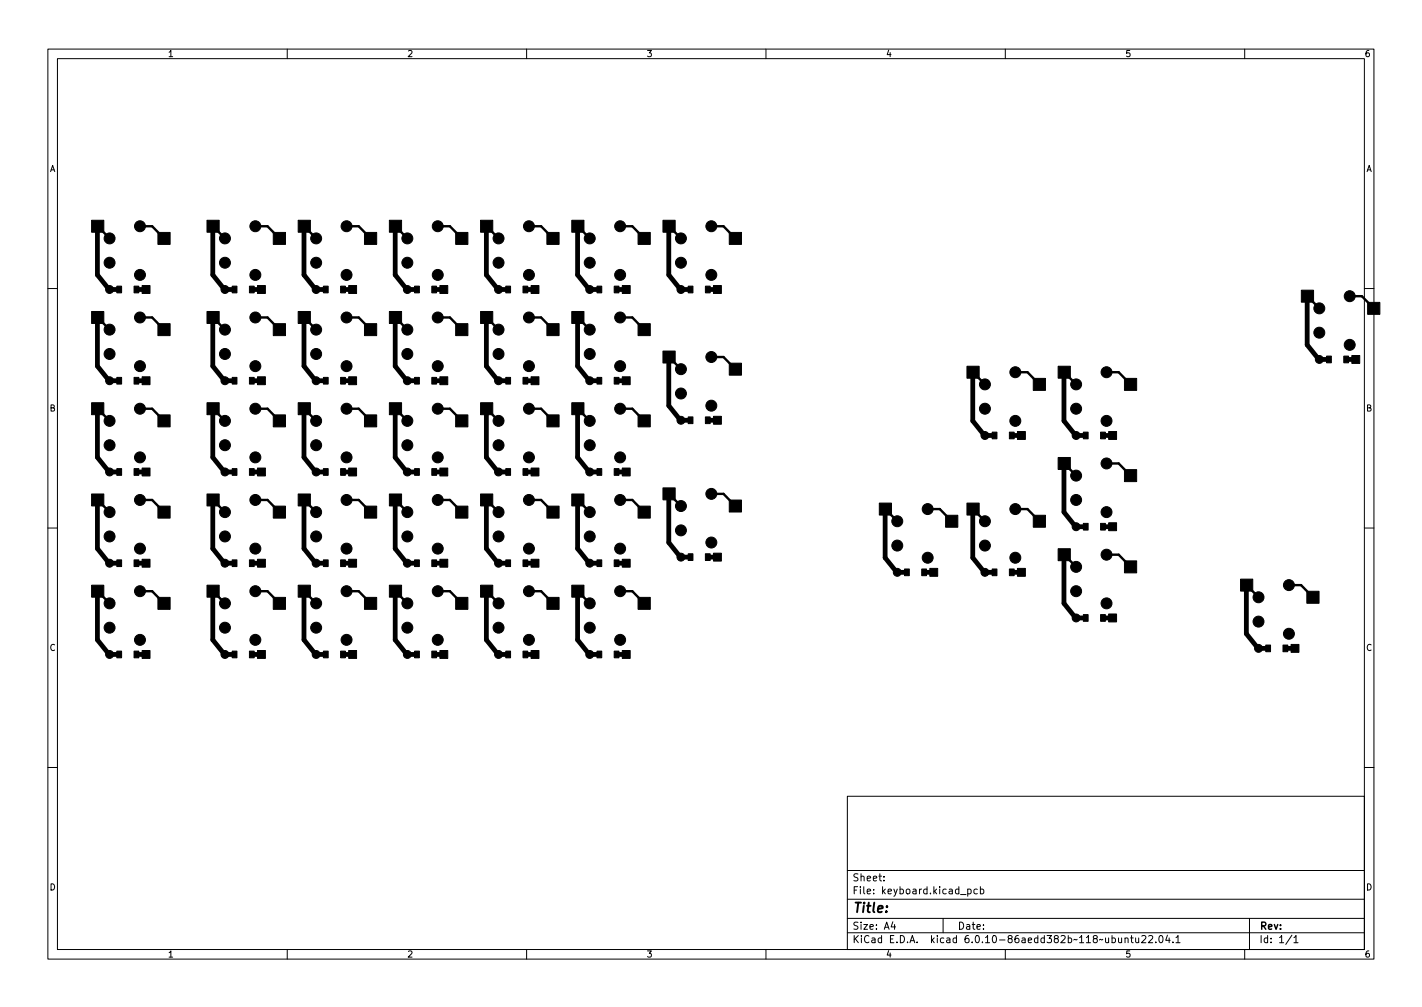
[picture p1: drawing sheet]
<svg xmlns="http://www.w3.org/2000/svg" width="297mm" height="210mm" viewBox="0 0 297 210" stroke-linecap="round" stroke-linejoin="round" font-family="sans-serif">
<defs><g id="words">
<text font-size="2.8" x="178" y="190.6">Title:</text>
<g font-size="2.1">
<text x="178" y="184">Sheet:</text>
<text x="178" y="186.7">File: keyboard.kicad_pcb</text>
<text x="178" y="196.9">KiCad E.D.A. kicad 6.0.10-86aedd382b~118~ubuntu22.04.1</text>
<text x="178" y="194.1">Size: A4</text>
<text x="200" y="194.1">Date:</text>
<text x="263" y="194.1">Rev:</text>
<text x="263" y="196.9">Id: 1/1</text>
</g>
<g font-size="1.8">
<text x="35" y="11.9">1</text>
<text x="85" y="11.9">2</text>
<text x="135" y="11.9">3</text>
<text x="185" y="11.9">4</text>
<text x="235" y="11.9">5</text>
<text x="285" y="11.9">6</text>
<text x="10.3" y="35.9">A</text>
<text x="285.3" y="35.9">A</text>
<text x="10.3" y="85.9">B</text>
<text x="285.3" y="85.9">B</text>
<text x="10.3" y="135.9">C</text>
<text x="285.3" y="135.9">C</text>
<text x="10.3" y="185.9">D</text>
<text x="285.3" y="185.9">D</text>
<text x="35" y="199.9">1</text>
<text x="85" y="199.9">2</text>
<text x="135" y="199.9">3</text>
<text x="185" y="199.9">4</text>
<text x="235" y="199.9">5</text>
<text x="285" y="199.9">6</text>
</g>
</g></defs>
<g fill="none" stroke="#000" stroke-width=".21">
<path d="M10 10.2h277v190.1h-277zM12 12.2h273v186.1h-273zM60 10.2v2M110 10.2v2M160 10.2v2M210 10.2v2M260 10.2v2M10 60.2h2M285 60.2h2M10 110.2h2M285 110.2h2M10 160.2h2"/>
<path d="M177 166.3h108v32h-108zM285 160.2h2M60 198.3v2M110 198.3v2M160 198.3v2M177 194.8h108M177 191.8h108M177 187.8h108M177 181.8h108M184.6 183.8v.1M184.6 183v.1M186.5 192.5l-.4 1h1"/>
<path d="M186.9 193v1M197 191.8v3M200.6 186.8h1.2M202.1 185.7l.5-.1 .3 .3-.2 .7h-.6M202.1 185.6v1.5M204.1 185.7l-.4-.1-.3 .3 .2 .7h.5M204.8 185.7l.4-.1 .3 .3-.1 .7h-.6M204.8 185.1v1.5M210 198.3v2M235 196l.2-.2 .4 .1v.9M235 195.8v1M236.1 195.8h.6"/>
<path d="M236.4 195.3v1.3l.3 .2M237.2 195.8l.1 1h.3l.3-.1M237.9 195.8v1M238.5 195.5l.6-.2 .3 .5-1 1h1M239.9 195.5l.6-.2 .3 .5-.9 1h.9M241.4 196.7v.1M242.3 195.4l.1-.1a.8 .8 0 0 1 .6 .8 .8 .8 0 0 1-.6 .7 1 1 0 0 1-.1-1.4zM243.9 195.3l-.4 1h.9M244.2 195.8v1M245 196.7v.1M245.6 195.8l.5-.5v1.5M245.6 196.8h.9"/>
<path d="M260 198.3v2M261 191.8v6.5M269.9 195.3l-1.3 1.9M270.3 195.8l.4-.5v1.5M270.3 196.8h.8"/>
</g>
<g fill="none" stroke="#000" stroke-width="1">
<path d="M20.3 47.2v10.2l2.6 3.2M44.4 47.2v10.2l2.6 3.2M63.5 47.2v10.2l2.5 3.2M82.5 47.2v10.2l2.6 3.2M101.6 47.2v10.2l2.5 3.2M120.6 47.2v10.2l2.6 3.2M139.7 47.2v10.2l2.5 3.2M20.3 66.3v10.1l2.6 3.2M22.9 60.4h2M22.9 79.5h2M28.5 60.4h2M28.5 79.5h2"/>
<path d="M44.4 66.3v10.1l2.6 3.2M47 60.4h2M47 79.5h2M52.6 60.4h2M52.6 79.5h2M63.5 66.3v10.1l2.5 3.2M66 60.4h2M66 79.5h2M71.7 60.4h2M71.7 79.5h2M82.5 66.3v10.1l2.6 3.2M85.1 60.4h2"/>
<path d="M85.1 79.5h2M90.7 60.4h2M90.7 79.5h2M101.6 66.3v10.1l2.5 3.2M104.1 60.4h2M104.1 79.5h2M109.8 60.4h2M109.8 79.5h2M120.6 66.3v10.1l2.6 3.2M123.2 60.4h2M123.2 79.5h2M128.8 60.4h2"/>
<path d="M128.8 79.5h2M139.7 74.5v10.2l2.5 3.2M142.2 60.4h2M147.9 60.4h2M203.2 77.7v10.2l2.5 3.2M222.2 77.7v10.2l2.6 3.2M273 61.8v10.2l2.6 3.2M275.6 75.1h2M281.2 75.1h2M20.3 85.3v10.2l2.6 3.2M22.9 98.5h2M28.5 98.5h2"/>
<path d="M44.4 85.3v10.2l2.6 3.2M47 98.5h2M52.6 98.5h2M63.5 85.3v10.2l2.5 3.2M66 98.5h2M71.7 98.5h2M82.5 85.3v10.2l2.6 3.2M85.1 98.5h2M90.7 98.5h2M101.6 85.3v10.2l2.5 3.2M104.1 98.5h2M109.8 98.5h2"/>
<path d="M120.6 85.3v10.2l2.6 3.2M123.2 98.5h2M128.8 98.5h2M142.2 87.8h2M147.9 87.8h2M205.7 90.9h2M211.4 90.9h2M222.2 96.8v10.1l2.6 3.2M224.8 90.9h2M230.4 90.9h2M20.3 104.4v10.1l2.6 3.2M22.9 117.6h2"/>
<path d="M28.5 117.6h2M44.4 104.4v10.1l2.6 3.2M47 117.6h2M52.6 117.6h2M63.5 104.4v10.1l2.5 3.2M66 117.6h2M71.7 117.6h2M82.5 104.4v10.1l2.6 3.2M85.1 117.6h2M90.7 117.6h2M101.6 104.4v10.1l2.5 3.2M104.1 117.6h2"/>
<path d="M109.8 117.6h2M120.6 104.4v10.1l2.6 3.2M123.2 117.6h2M128.8 117.6h2M139.7 103.1v10.2l2.5 3.2M142.2 116.3h2M147.9 116.3h2M184.9 106.3v10.2l2.5 3.1M187.4 119.5h2M193 119.5h2M203.2 106.3v10.2l2.5 3.1M205.7 119.5h2"/>
<path d="M211.4 119.5h2M222.2 115.8v10.2l2.6 3.2M224.8 110h2M230.4 110h2M20.3 123.4v10.2l2.6 3.2M22.9 136.6h2M28.5 136.6h2M44.4 123.4v10.2l2.6 3.2M47 136.6h2M52.6 136.6h2M63.5 123.4v10.2l2.5 3.2M66 136.6h2"/>
<path d="M71.7 136.6h2M82.5 123.4v10.2l2.6 3.2M85.1 136.6h2M90.7 136.6h2M101.6 123.4v10.2l2.5 3.2M104.1 136.6h2M109.8 136.6h2M120.6 123.4v10.2l2.6 3.2M123.2 136.6h2M128.8 136.6h2M224.8 129h2M230.4 129h2"/>
<path d="M260.3 122.2v10.1l2.6 3.2M262.9 135.4h2M268.5 135.4h2"/>
</g>
<g fill="none" stroke="#000" stroke-width=".5">
<path d="M20.4 47.2l2.5 2.6M29.2 47.2h2.6l2.5 2.6M44.5 47.2l2.5 2.6M53.3 47.2h2.6l2.5 2.6M63.6 47.2l2.4 2.6M72.4 47.2h2.5l2.5 2.6M82.6 47.2l2.5 2.6M91.4 47.2h2.6l2.5 2.6M101.7 47.2l2.4 2.6M110.5 47.2h2.5l2.5 2.6M120.7 47.2l2.5 2.6M129.5 47.2h2.6l2.5 2.6"/>
<path d="M139.8 47.2l2.4 2.6M148.6 47.2h2.5l2.5 2.6M20.4 66.3l2.5 2.5M29.2 66.3h2.6l2.5 2.5M44.5 66.3l2.5 2.5M53.3 66.3h2.6l2.5 2.5M63.6 66.3l2.4 2.5M72.4 66.3h2.5l2.5 2.5M82.6 66.3l2.5 2.5M91.4 66.3h2.6l2.5 2.5M101.7 66.3l2.4 2.5M110.5 66.3h2.5l2.5 2.5"/>
<path d="M120.7 66.3l2.5 2.5M129.5 66.3h2.6l2.5 2.5M139.8 74.5l2.4 2.6M148.6 74.5h2.5l2.5 2.6M203.3 77.7l2.4 2.6M212.1 77.7h2.5l2.5 2.6M222.3 77.7l2.5 2.6M231.1 77.7h2.6l2.5 2.6M273.1 61.8l2.5 2.6M281.9 61.8h2.6l2.5 2.6M20.4 85.3l2.5 2.6M29.2 85.3h2.6l2.5 2.6"/>
<path d="M44.5 85.3l2.5 2.6M53.3 85.3h2.6l2.5 2.6M63.6 85.3l2.4 2.6M72.4 85.3h2.5l2.5 2.6M82.6 85.3l2.5 2.6M91.4 85.3h2.6l2.5 2.6M101.7 85.3l2.4 2.6M110.5 85.3h2.5l2.5 2.6M120.7 85.3l2.5 2.6M129.5 85.3h2.6l2.5 2.6M222.3 96.8l2.5 2.5M231.1 96.8h2.6l2.5 2.5"/>
<path d="M20.4 104.4l2.5 2.5M29.2 104.4h2.6l2.5 2.5M44.5 104.4l2.5 2.5M53.3 104.4h2.6l2.5 2.5M63.6 104.4l2.4 2.5M72.4 104.4h2.5l2.5 2.5M82.6 104.4l2.5 2.5M91.4 104.4h2.6l2.5 2.5M101.7 104.4l2.4 2.5M110.5 104.4h2.5l2.5 2.5M120.7 104.4l2.5 2.5M129.5 104.4h2.6l2.5 2.5"/>
<path d="M139.8 103.1l2.4 2.6M148.6 103.1h2.5l2.5 2.6M185 106.3l2.4 2.5M193.8 106.3h2.5l2.5 2.5M203.3 106.3l2.4 2.5M212.1 106.3h2.5l2.5 2.5M222.3 115.8l2.5 2.6M231.1 115.8h2.6l2.5 2.6M20.4 123.4l2.5 2.6M29.2 123.4h2.6l2.5 2.6M44.5 123.4l2.5 2.6M53.3 123.4h2.6l2.5 2.6"/>
<path d="M63.6 123.4l2.4 2.6M72.4 123.4h2.5l2.5 2.6M82.6 123.4l2.5 2.6M91.4 123.4h2.6l2.5 2.6M101.7 123.4l2.4 2.6M110.5 123.4h2.5l2.5 2.6M120.7 123.4l2.5 2.6M129.5 123.4h2.6l2.5 2.6M260.4 122.2l2.5 2.5M269.2 122.2h2.6l2.5 2.5"/>
</g>
<g fill="#000" stroke="#000" stroke-width=".21">
<path d="M19.1 46h2.6v2.5h-2.6zM33 48.5h2.5v2.5h-2.5zM43.2 46h2.6v2.5h-2.6zM57.1 48.5h2.5v2.5h-2.5zM62.3 46h2.5v2.5h-2.5zM76.1 48.5h2.6v2.5h-2.6zM81.3 46h2.6v2.5h-2.6zM95.2 48.5h2.5v2.5h-2.5zM100.4 46h2.5v2.5h-2.5zM114.2 48.5h2.6v2.5h-2.6zM119.4 46h2.6v2.5h-2.6zM133.3 48.5h2.5v2.5h-2.5z"/>
<path d="M138.5 46h2.5v2.5h-2.5zM152.3 48.5h2.6v2.5h-2.6zM19.1 65h2.6v2.5h-2.6zM24.4 59.7h1v1.4h-1zM28 59.7h1v1.4h-1zM29.7 59.6h1.6v1.7h-1.6zM33 67.6h2.5v2.5h-2.5zM43.2 65h2.6v2.5h-2.6zM48.5 59.7h1v1.4h-1zM52.1 59.7h1v1.4h-1zM53.8 59.6h1.6v1.7h-1.6zM57.1 67.6h2.5v2.5h-2.5z"/>
<path d="M62.3 65h2.5v2.5h-2.5zM67.6 59.7h1v1.4h-1zM71.1 59.7h1v1.4h-1zM72.8 59.6h1.7v1.7h-1.7zM76.1 67.6h2.6v2.5h-2.6zM81.3 65h2.6v2.5h-2.6zM86.6 59.7h1v1.4h-1zM90.2 59.7h1v1.4h-1zM91.9 59.6h1.6v1.7h-1.6zM95.2 67.6h2.5v2.5h-2.5zM100.4 65h2.5v2.5h-2.5zM105.7 59.7h1v1.4h-1z"/>
<path d="M109.2 59.7h1v1.4h-1zM110.9 59.6h1.7v1.7h-1.7zM114.2 67.6h2.6v2.5h-2.6zM119.4 65h2.6v2.5h-2.6zM124.7 59.7h1v1.4h-1zM128.3 59.7h1v1.4h-1zM130 59.6h1.6v1.7h-1.6zM133.3 67.6h2.5v2.5h-2.5zM138.5 73.3h2.5v2.5h-2.5zM143.8 59.7h1v1.4h-1zM147.3 59.7h1v1.4h-1zM149 59.6h1.7v1.7h-1.7z"/>
<path d="M152.3 75.8h2.6v2.5h-2.6zM202 76.5h2.5v2.5h-2.5zM221 76.5h2.6v2.5h-2.6zM271.8 60.6h2.6v2.5h-2.6zM277.1 74.4h1v1.4h-1zM280.7 74.4h1v1.4h-1zM282.4 74.2h1.6v1.7h-1.6zM285.7 63.1h2.5v2.5h-2.5zM19.1 84.1h2.6v2.5h-2.6zM24.4 78.8h1v1.4h-1zM24.4 97.8h1v1.4h-1zM28 78.8h1v1.4h-1z"/>
<path d="M28 97.8h1v1.4h-1zM29.7 78.7h1.6v1.6h-1.6zM29.7 97.7h1.6v1.7h-1.6zM33 86.6h2.5v2.5h-2.5zM43.2 84.1h2.6v2.5h-2.6zM48.5 78.8h1v1.4h-1zM48.5 97.8h1v1.4h-1zM52.1 78.8h1v1.4h-1zM52.1 97.8h1v1.4h-1zM53.8 78.7h1.6v1.6h-1.6zM53.8 97.7h1.6v1.7h-1.6zM57.1 86.6h2.5v2.5h-2.5z"/>
<path d="M62.3 84.1h2.5v2.5h-2.5zM67.6 78.8h1v1.4h-1zM67.6 97.8h1v1.4h-1zM71.1 78.8h1v1.4h-1zM71.1 97.8h1v1.4h-1zM72.8 78.7h1.7v1.6h-1.7zM72.8 97.7h1.7v1.7h-1.7zM76.1 86.6h2.6v2.5h-2.6zM81.3 84.1h2.6v2.5h-2.6zM86.6 78.8h1v1.4h-1zM86.6 97.8h1v1.4h-1zM90.2 78.8h1v1.4h-1z"/>
<path d="M90.2 97.8h1v1.4h-1zM91.9 78.7h1.6v1.6h-1.6zM91.9 97.7h1.6v1.7h-1.6zM95.2 86.6h2.5v2.5h-2.5zM100.4 84.1h2.5v2.5h-2.5zM105.7 78.8h1v1.4h-1zM105.7 97.8h1v1.4h-1zM109.2 78.8h1v1.4h-1zM109.2 97.8h1v1.4h-1zM110.9 78.7h1.7v1.6h-1.7zM110.9 97.7h1.7v1.7h-1.7zM114.2 86.6h2.6v2.5h-2.6z"/>
<path d="M119.4 84.1h2.6v2.5h-2.6zM124.7 78.8h1v1.4h-1zM124.7 97.8h1v1.4h-1zM128.3 78.8h1v1.4h-1zM128.3 97.8h1v1.4h-1zM130 78.7h1.6v1.6h-1.6zM130 97.7h1.6v1.7h-1.6zM133.3 86.6h2.5v2.5h-2.5zM143.8 87.1h1v1.4h-1zM147.3 87.1h1v1.4h-1zM149 86.9h1.7v1.7h-1.7zM207.3 90.2h1v1.4h-1z"/>
<path d="M210.8 90.2h1v1.4h-1zM212.5 90.1h1.7v1.7h-1.7zM215.8 79h2.6v2.5h-2.6zM221 95.5h2.6v2.5h-2.6zM226.3 90.2h1v1.4h-1zM229.9 90.2h1v1.4h-1zM231.6 90.1h1.6v1.7h-1.6zM234.9 79h2.5v2.5h-2.5zM19.1 103.1h2.6v2.5h-2.6zM24.4 116.9h1v1.4h-1zM28 116.9h1v1.4h-1zM29.7 116.8h1.6v1.6h-1.6z"/>
<path d="M33 105.7h2.5v2.5h-2.5zM43.2 103.1h2.6v2.5h-2.6zM48.5 116.9h1v1.4h-1zM52.1 116.9h1v1.4h-1zM53.8 116.8h1.6v1.6h-1.6zM57.1 105.7h2.5v2.5h-2.5zM62.3 103.1h2.5v2.5h-2.5zM67.6 116.9h1v1.4h-1zM71.1 116.9h1v1.4h-1zM72.8 116.8h1.7v1.6h-1.7zM76.1 105.7h2.6v2.5h-2.6zM81.3 103.1h2.6v2.5h-2.6z"/>
<path d="M86.6 116.9h1v1.4h-1zM90.2 116.9h1v1.4h-1zM91.9 116.8h1.6v1.6h-1.6zM95.2 105.7h2.5v2.5h-2.5zM100.4 103.1h2.5v2.5h-2.5zM105.7 116.9h1v1.4h-1zM109.2 116.9h1v1.4h-1zM110.9 116.8h1.7v1.6h-1.7zM114.2 105.7h2.6v2.5h-2.6zM119.4 103.1h2.6v2.5h-2.6zM124.7 116.9h1v1.4h-1zM128.3 116.9h1v1.4h-1z"/>
<path d="M130 116.8h1.6v1.6h-1.6zM133.3 105.7h2.5v2.5h-2.5zM138.5 101.9h2.5v2.5h-2.5zM143.8 115.6h1v1.4h-1zM147.3 115.6h1v1.4h-1zM149 115.5h1.7v1.7h-1.7zM152.3 104.4h2.6v2.5h-2.6zM183.7 105h2.5v2.5h-2.5zM197.5 107.6h2.6v2.5h-2.6zM202 105h2.5v2.5h-2.5zM215.8 107.6h2.6v2.5h-2.6zM221 114.6h2.6v2.5h-2.6z"/>
<path d="M226.3 109.3h1v1.4h-1zM229.9 109.3h1v1.4h-1zM231.6 109.2h1.6v1.6h-1.6zM234.9 117.1h2.5v2.5h-2.5zM234.9 98.1h2.5v2.5h-2.5zM19.1 122.2h2.6v2.5h-2.6zM24.4 135.9h1v1.4h-1zM28 135.9h1v1.4h-1zM29.7 135.8h1.6v1.7h-1.6zM33 124.7h2.5v2.5h-2.5zM43.2 122.2h2.6v2.5h-2.6zM48.5 135.9h1v1.4h-1z"/>
<path d="M52.1 135.9h1v1.4h-1zM53.8 135.8h1.6v1.7h-1.6zM57.1 124.7h2.5v2.5h-2.5zM62.3 122.2h2.5v2.5h-2.5zM67.6 135.9h1v1.4h-1zM71.1 135.9h1v1.4h-1zM72.8 135.8h1.7v1.7h-1.7zM76.1 124.7h2.6v2.5h-2.6zM81.3 122.2h2.6v2.5h-2.6zM86.6 135.9h1v1.4h-1zM90.2 135.9h1v1.4h-1zM91.9 135.8h1.6v1.7h-1.6z"/>
<path d="M95.2 124.7h2.5v2.5h-2.5zM100.4 122.2h2.5v2.5h-2.5zM105.7 135.9h1v1.4h-1zM109.2 135.9h1v1.4h-1zM110.9 135.8h1.7v1.7h-1.7zM114.2 124.7h2.6v2.5h-2.6zM119.4 122.2h2.6v2.5h-2.6zM124.7 135.9h1v1.4h-1zM128.3 135.9h1v1.4h-1zM130 135.8h1.6v1.7h-1.6zM133.3 124.7h2.5v2.5h-2.5zM188.9 118.8h1v1.4h-1z"/>
<path d="M192.5 118.8h1v1.4h-1zM194.2 118.7h1.7v1.6h-1.7zM207.3 118.8h1v1.4h-1zM210.8 118.8h1v1.4h-1zM212.5 118.7h1.7v1.6h-1.7zM226.3 128.3h1v1.4h-1zM229.9 128.3h1v1.4h-1zM231.6 128.2h1.6v1.7h-1.6zM259.1 120.9h2.6v2.5h-2.6zM264.4 134.7h1v1.4h-1zM268 134.7h1v1.4h-1zM269.7 134.6h1.6v1.6h-1.6z"/>
<path d="M273 123.5h2.5v2.5h-2.5z"/>
<circle cx="22.9" cy="54.9" r="1.14"/>
<circle cx="22.9" cy="49.8" r="1.14"/>
<circle cx="29.2" cy="57.4" r="1.14"/>
<circle cx="29.2" cy="47.2" r="1.14"/>
<circle cx="47" cy="49.8" r="1.14"/>
<circle cx="47" cy="54.9" r="1.14"/>
<circle cx="53.3" cy="47.2" r="1.14"/>
<circle cx="53.3" cy="57.4" r="1.14"/>
<circle cx="66" cy="49.8" r="1.14"/>
<circle cx="66" cy="54.9" r="1.14"/>
<circle cx="72.4" cy="57.4" r="1.14"/>
<circle cx="72.4" cy="47.2" r="1.14"/>
<circle cx="85.1" cy="49.8" r="1.14"/>
<circle cx="85.1" cy="54.9" r="1.14"/>
<circle cx="91.4" cy="47.2" r="1.14"/>
<circle cx="91.4" cy="57.4" r="1.14"/>
<circle cx="104.1" cy="54.9" r="1.14"/>
<circle cx="104.1" cy="49.8" r="1.14"/>
<circle cx="110.5" cy="47.2" r="1.14"/>
<circle cx="110.5" cy="57.4" r="1.14"/>
<circle cx="123.2" cy="49.8" r="1.14"/>
<circle cx="123.2" cy="54.9" r="1.14"/>
<circle cx="129.5" cy="47.2" r="1.14"/>
<circle cx="129.5" cy="57.4" r="1.14"/>
<circle cx="142.2" cy="49.8" r="1.14"/>
<circle cx="142.2" cy="54.9" r="1.14"/>
<circle cx="148.6" cy="57.4" r="1.14"/>
<circle cx="148.6" cy="47.2" r="1.14"/>
<circle cx="22.9" cy="79.5" r=".83"/>
<circle cx="22.9" cy="60.4" r=".83"/>
<circle cx="22.9" cy="73.9" r="1.14"/>
<circle cx="22.9" cy="68.8" r="1.14"/>
<circle cx="29.2" cy="66.3" r="1.14"/>
<circle cx="29.2" cy="76.4" r="1.14"/>
<circle cx="47" cy="60.4" r=".83"/>
<circle cx="47" cy="79.5" r=".83"/>
<circle cx="47" cy="68.8" r="1.14"/>
<circle cx="47" cy="73.9" r="1.14"/>
<circle cx="53.3" cy="66.3" r="1.14"/>
<circle cx="53.3" cy="76.4" r="1.14"/>
<circle cx="66" cy="79.5" r=".83"/>
<circle cx="66" cy="60.4" r=".83"/>
<circle cx="66" cy="68.8" r="1.14"/>
<circle cx="66" cy="73.9" r="1.14"/>
<circle cx="72.4" cy="76.4" r="1.14"/>
<circle cx="72.4" cy="66.3" r="1.14"/>
<circle cx="85.1" cy="79.5" r=".83"/>
<circle cx="85.1" cy="60.4" r=".83"/>
<circle cx="85.1" cy="73.9" r="1.14"/>
<circle cx="85.1" cy="68.8" r="1.14"/>
<circle cx="91.4" cy="66.3" r="1.14"/>
<circle cx="91.4" cy="76.4" r="1.14"/>
<circle cx="104.1" cy="60.4" r=".83"/>
<circle cx="104.1" cy="79.5" r=".83"/>
<circle cx="104.1" cy="68.8" r="1.14"/>
<circle cx="104.1" cy="73.9" r="1.14"/>
<circle cx="110.5" cy="76.4" r="1.14"/>
<circle cx="110.5" cy="66.3" r="1.14"/>
<circle cx="123.2" cy="60.4" r=".83"/>
<circle cx="123.2" cy="79.5" r=".83"/>
<circle cx="123.2" cy="68.8" r="1.14"/>
<circle cx="123.2" cy="73.9" r="1.14"/>
<circle cx="129.5" cy="76.4" r="1.14"/>
<circle cx="129.5" cy="66.3" r="1.14"/>
<circle cx="142.2" cy="60.4" r=".83"/>
<circle cx="142.2" cy="77.1" r="1.14"/>
<circle cx="148.6" cy="74.5" r="1.14"/>
<circle cx="212.1" cy="77.7" r="1.14"/>
<circle cx="231.1" cy="77.7" r="1.14"/>
<circle cx="275.6" cy="75.1" r=".83"/>
<circle cx="275.6" cy="69.5" r="1.14"/>
<circle cx="275.6" cy="64.4" r="1.14"/>
<circle cx="281.9" cy="72" r="1.14"/>
<circle cx="281.9" cy="61.8" r="1.14"/>
<circle cx="22.9" cy="98.5" r=".83"/>
<circle cx="22.9" cy="93" r="1.14"/>
<circle cx="22.9" cy="87.9" r="1.14"/>
<circle cx="29.2" cy="85.3" r="1.14"/>
<circle cx="29.2" cy="95.5" r="1.14"/>
<circle cx="47" cy="98.5" r=".83"/>
<circle cx="47" cy="93" r="1.14"/>
<circle cx="47" cy="87.9" r="1.14"/>
<circle cx="53.3" cy="85.3" r="1.14"/>
<circle cx="53.3" cy="95.5" r="1.14"/>
<circle cx="66" cy="98.5" r=".83"/>
<circle cx="66" cy="87.9" r="1.14"/>
<circle cx="66" cy="93" r="1.14"/>
<circle cx="72.4" cy="95.5" r="1.14"/>
<circle cx="72.4" cy="85.3" r="1.14"/>
<circle cx="85.1" cy="98.5" r=".83"/>
<circle cx="85.1" cy="93" r="1.14"/>
<circle cx="85.1" cy="87.9" r="1.14"/>
<circle cx="91.4" cy="95.5" r="1.14"/>
<circle cx="91.4" cy="85.3" r="1.14"/>
<circle cx="104.1" cy="98.5" r=".83"/>
<circle cx="104.1" cy="87.9" r="1.14"/>
<circle cx="104.1" cy="93" r="1.14"/>
<circle cx="110.5" cy="95.5" r="1.14"/>
<circle cx="110.5" cy="85.3" r="1.14"/>
<circle cx="123.2" cy="98.5" r=".83"/>
<circle cx="123.2" cy="87.9" r="1.14"/>
<circle cx="123.2" cy="93" r="1.14"/>
<circle cx="129.5" cy="85.3" r="1.14"/>
<circle cx="129.5" cy="95.5" r="1.14"/>
<circle cx="142.2" cy="87.8" r=".83"/>
<circle cx="142.2" cy="82.2" r="1.14"/>
<circle cx="148.6" cy="84.7" r="1.14"/>
<circle cx="205.7" cy="90.9" r=".83"/>
<circle cx="205.7" cy="80.3" r="1.14"/>
<circle cx="205.7" cy="85.3" r="1.14"/>
<circle cx="212.1" cy="87.9" r="1.14"/>
<circle cx="224.8" cy="90.9" r=".83"/>
<circle cx="224.8" cy="99.3" r="1.14"/>
<circle cx="224.8" cy="80.3" r="1.14"/>
<circle cx="224.8" cy="85.3" r="1.14"/>
<circle cx="231.1" cy="87.9" r="1.14"/>
<circle cx="231.1" cy="96.8" r="1.14"/>
<circle cx="22.9" cy="117.6" r=".83"/>
<circle cx="22.9" cy="112" r="1.14"/>
<circle cx="22.9" cy="106.9" r="1.14"/>
<circle cx="29.2" cy="104.4" r="1.14"/>
<circle cx="29.2" cy="114.5" r="1.14"/>
<circle cx="47" cy="117.6" r=".83"/>
<circle cx="47" cy="106.9" r="1.14"/>
<circle cx="47" cy="112" r="1.14"/>
<circle cx="53.3" cy="104.4" r="1.14"/>
<circle cx="53.3" cy="114.5" r="1.14"/>
<circle cx="66" cy="117.6" r=".83"/>
<circle cx="66" cy="112" r="1.14"/>
<circle cx="66" cy="106.9" r="1.14"/>
<circle cx="72.4" cy="104.4" r="1.14"/>
<circle cx="72.4" cy="114.5" r="1.14"/>
<circle cx="85.1" cy="117.6" r=".83"/>
<circle cx="85.1" cy="112" r="1.14"/>
<circle cx="85.1" cy="106.9" r="1.14"/>
<circle cx="91.4" cy="104.4" r="1.14"/>
<circle cx="91.4" cy="114.5" r="1.14"/>
<circle cx="104.1" cy="117.6" r=".83"/>
<circle cx="104.1" cy="112" r="1.14"/>
<circle cx="104.1" cy="106.9" r="1.14"/>
<circle cx="110.5" cy="114.5" r="1.14"/>
<circle cx="110.5" cy="104.4" r="1.14"/>
<circle cx="123.2" cy="117.6" r=".83"/>
<circle cx="123.2" cy="112" r="1.14"/>
<circle cx="123.2" cy="106.9" r="1.14"/>
<circle cx="129.5" cy="114.5" r="1.14"/>
<circle cx="129.5" cy="104.4" r="1.14"/>
<circle cx="142.2" cy="116.3" r=".83"/>
<circle cx="142.2" cy="105.7" r="1.14"/>
<circle cx="142.2" cy="110.7" r="1.14"/>
<circle cx="148.6" cy="113.3" r="1.14"/>
<circle cx="148.6" cy="103.1" r="1.14"/>
<circle cx="187.4" cy="119.5" r=".83"/>
<circle cx="187.4" cy="113.9" r="1.14"/>
<circle cx="187.4" cy="108.8" r="1.14"/>
<circle cx="193.8" cy="116.5" r="1.14"/>
<circle cx="193.8" cy="106.3" r="1.14"/>
<circle cx="205.7" cy="119.5" r=".83"/>
<circle cx="205.7" cy="113.9" r="1.14"/>
<circle cx="205.7" cy="108.8" r="1.14"/>
<circle cx="212.1" cy="106.3" r="1.14"/>
<circle cx="212.1" cy="116.5" r="1.14"/>
<circle cx="224.8" cy="110" r=".83"/>
<circle cx="224.8" cy="118.4" r="1.14"/>
<circle cx="224.8" cy="104.4" r="1.14"/>
<circle cx="231.1" cy="106.9" r="1.14"/>
<circle cx="231.1" cy="115.8" r="1.14"/>
<circle cx="22.9" cy="136.6" r=".83"/>
<circle cx="22.9" cy="131.1" r="1.14"/>
<circle cx="22.9" cy="126" r="1.14"/>
<circle cx="29.2" cy="123.4" r="1.14"/>
<circle cx="29.2" cy="133.6" r="1.14"/>
<circle cx="47" cy="136.6" r=".83"/>
<circle cx="47" cy="131.1" r="1.14"/>
<circle cx="47" cy="126" r="1.14"/>
<circle cx="53.3" cy="133.6" r="1.14"/>
<circle cx="53.3" cy="123.4" r="1.14"/>
<circle cx="66" cy="136.6" r=".83"/>
<circle cx="66" cy="131.1" r="1.14"/>
<circle cx="66" cy="126" r="1.14"/>
<circle cx="72.4" cy="133.6" r="1.14"/>
<circle cx="72.4" cy="123.4" r="1.14"/>
<circle cx="85.1" cy="136.6" r=".83"/>
<circle cx="85.1" cy="126" r="1.14"/>
<circle cx="85.1" cy="131.1" r="1.14"/>
<circle cx="91.4" cy="133.6" r="1.14"/>
<circle cx="91.4" cy="123.4" r="1.14"/>
<circle cx="104.1" cy="136.6" r=".83"/>
<circle cx="104.1" cy="131.1" r="1.14"/>
<circle cx="104.1" cy="126" r="1.14"/>
<circle cx="110.5" cy="133.6" r="1.14"/>
<circle cx="110.5" cy="123.4" r="1.14"/>
<circle cx="123.2" cy="136.6" r=".83"/>
<circle cx="123.2" cy="126" r="1.14"/>
<circle cx="123.2" cy="131.1" r="1.14"/>
<circle cx="129.5" cy="133.6" r="1.14"/>
<circle cx="129.5" cy="123.4" r="1.14"/>
<circle cx="224.8" cy="129" r=".83"/>
<circle cx="224.8" cy="123.4" r="1.14"/>
<circle cx="231.1" cy="126" r="1.14"/>
<circle cx="262.9" cy="135.4" r=".83"/>
<circle cx="262.9" cy="129.8" r="1.14"/>
<circle cx="262.9" cy="124.7" r="1.14"/>
<circle cx="269.2" cy="132.3" r="1.14"/>
<circle cx="269.2" cy="122.2" r="1.14"/>
</g>
<use href="#words"/>
</svg>
